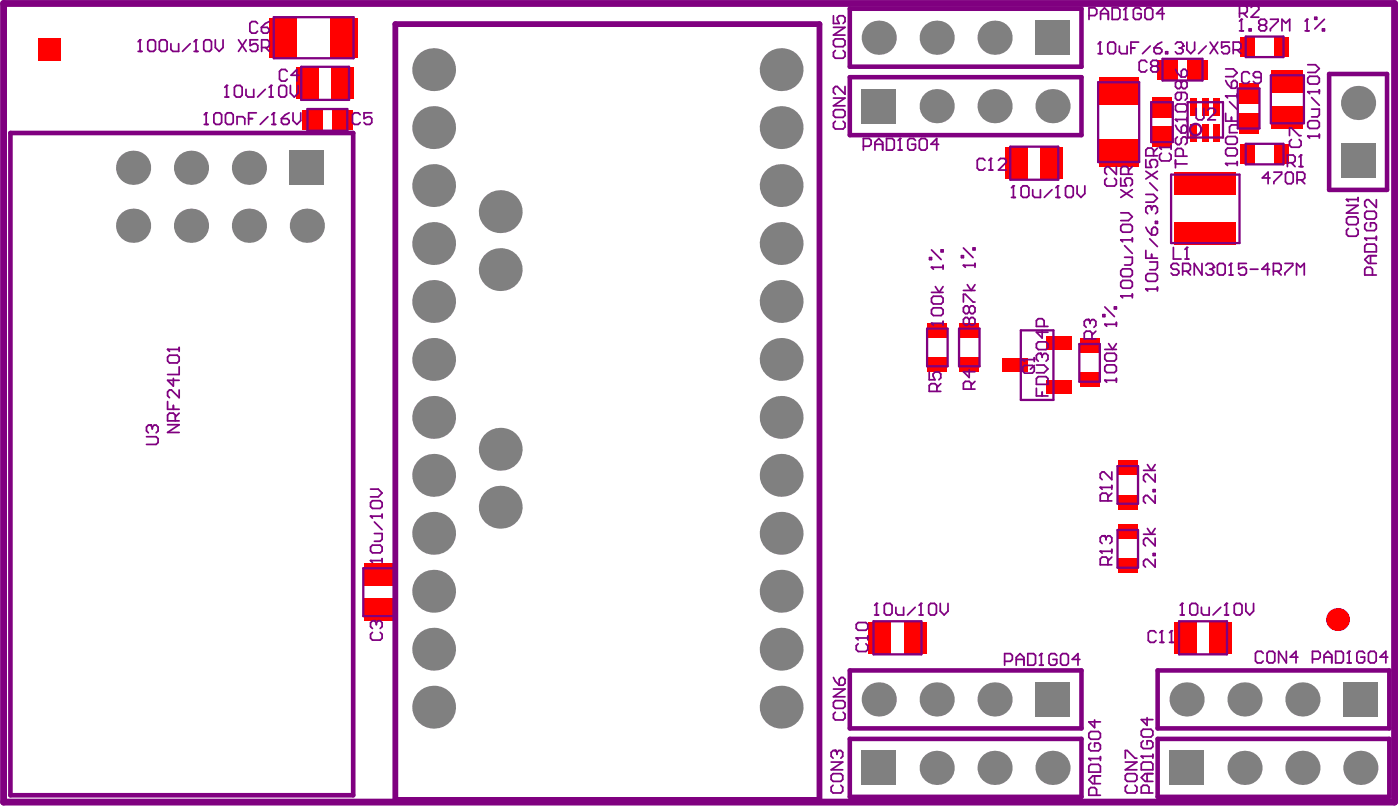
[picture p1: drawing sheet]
<svg xmlns="http://www.w3.org/2000/svg" width="204mm" height="118mm" viewBox="0 0 204 118" stroke-linecap="round" stroke-linejoin="round" font-family="sans-serif">
<path d="M.5 .5h203v116.5h-203z" fill="none" stroke="#800080" stroke-width="1"/>
<g fill="#808080">
<circle cx="198.1" cy="15" r="2.49"/>
<circle cx="36.3" cy="24.5" r="2.49"/>
<circle cx="198.5" cy="112" r="2.49"/>
<circle cx="36.3" cy="32.9" r="2.49"/>
<circle cx="136.7" cy="15.5" r="2.49"/>
<circle cx="145.1" cy="15.5" r="2.49"/>
<circle cx="153.6" cy="15.5" r="2.49"/>
<circle cx="19.4" cy="24.5" r="2.49"/>
<circle cx="27.9" cy="24.5" r="2.49"/>
<circle cx="63.3" cy="103.1" r="3.1"/>
<circle cx="63.3" cy="94.7" r="3.1"/>
<circle cx="63.3" cy="77.8" r="3.1"/>
<circle cx="63.3" cy="69.3" r="3.1"/>
<circle cx="73" cy="74" r="3.1"/>
<circle cx="63.3" cy="52.4" r="3.1"/>
<circle cx="63.3" cy="44" r="3.1"/>
<circle cx="73" cy="39.3" r="3.1"/>
<circle cx="63.3" cy="27.1" r="3.1"/>
<circle cx="63.3" cy="18.6" r="3.1"/>
<circle cx="73" cy="30.9" r="3.1"/>
<circle cx="114" cy="94.7" r="3.1"/>
<circle cx="114" cy="103.1" r="3.1"/>
<circle cx="114" cy="69.3" r="3.1"/>
<circle cx="114" cy="77.8" r="3.1"/>
<circle cx="114" cy="44" r="3.1"/>
<circle cx="114" cy="52.4" r="3.1"/>
<circle cx="114" cy="18.6" r="3.1"/>
<circle cx="114" cy="27.1" r="3.1"/>
<circle cx="136.7" cy="112" r="2.49"/>
<circle cx="145.1" cy="112" r="2.49"/>
<circle cx="153.6" cy="112" r="2.49"/>
<circle cx="145.1" cy="102" r="2.49"/>
<circle cx="136.7" cy="102" r="2.49"/>
<circle cx="145.1" cy="5.5" r="2.49"/>
<circle cx="136.7" cy="5.5" r="2.49"/>
<circle cx="181.6" cy="102" r="2.49"/>
<circle cx="173.1" cy="102" r="2.49"/>
<circle cx="181.6" cy="112" r="2.49"/>
<circle cx="190" cy="102" r="2.49"/>
<circle cx="190" cy="112" r="2.49"/>
<circle cx="19.4" cy="32.9" r="2.49"/>
<circle cx="27.9" cy="32.9" r="2.49"/>
<circle cx="44.8" cy="32.9" r="2.49"/>
<circle cx="63.3" cy="86.2" r="3.1"/>
<circle cx="63.3" cy="60.9" r="3.1"/>
<circle cx="63.3" cy="35.5" r="3.1"/>
<circle cx="73" cy="65.5" r="3.1"/>
<circle cx="63.3" cy="10.2" r="3.1"/>
<circle cx="114" cy="35.5" r="3.1"/>
<circle cx="114" cy="60.9" r="3.1"/>
<circle cx="114" cy="86.2" r="3.1"/>
<circle cx="114" cy="10.2" r="3.1"/>
<circle cx="128.2" cy="102" r="2.49"/>
<circle cx="128.2" cy="5.5" r="2.49"/>
</g>
<g fill="#808080">
<path d="M196 99.5h5v5h-5z" fill-rule="evenodd"/>
<path d="M195.6 21h5v5h-5z" fill-rule="evenodd"/>
<path d="M42.3 22h5v5h-5z" fill-rule="evenodd"/>
<path d="M151.1 99.5h5v5h-5z" fill-rule="evenodd"/>
<path d="M151.1 3h5v5h-5z" fill-rule="evenodd"/>
<path d="M170.6 109.5h5v5h-5z" fill-rule="evenodd"/>
<path d="M125.7 13h5v5h-5z" fill-rule="evenodd"/>
<path d="M125.7 109.5h5v5h-5z" fill-rule="evenodd"/>
</g>
<g fill="#f00">
<path d="M135.3 47.1h2.9v2.2h-2.9z" fill-rule="evenodd"/>
<path d="M157.6 54.3h2.8v2.2h-2.8z" fill-rule="evenodd"/>
<path d="M157.6 49.3h2.8v2.2h-2.8z" fill-rule="evenodd"/>
<path d="M163.1 81.4h2.9v2.2h-2.9z" fill-rule="evenodd"/>
<path d="M163.1 76.5h2.9v2.1h-2.9z" fill-rule="evenodd"/>
<path d="M163.1 67.1h2.9v2.2h-2.9z" fill-rule="evenodd"/>
<path d="M173.7 14.3h1v2.5h-1z" fill-rule="evenodd"/>
<path d="M168.9 8.7h3v2.9h-3z" fill-rule="evenodd"/>
<path d="M175.4 14.3h.9v2.5h-.9z" fill-rule="evenodd"/>
<path d="M177.1 14.3h.9v2.5h-.9z" fill-rule="evenodd"/>
<path d="M185.9 21.1h2.2v2.8h-2.2z" fill-rule="evenodd"/>
<path d="M48.3 9.8h3.4v4.7h-3.4z" fill-rule="evenodd"/>
<path d="M48.4 16.1h3v2.8h-3z" fill-rule="evenodd"/>
<path d="M135.3 52.1h2.9v2.1h-2.9z" fill-rule="evenodd"/>
<path d="M163.1 72.1h2.9v2.2h-2.9z" fill-rule="evenodd"/>
<path d="M173.7 18.1h1v2.5h-1z" fill-rule="evenodd"/>
<path d="M176.4 90.7h3.4v4.6h-3.4z" fill-rule="evenodd"/>
<path d="M175.4 18.1h.9v2.5h-.9z" fill-rule="evenodd"/>
<path d="M177.1 18.1h.9v2.5h-.9z" fill-rule="evenodd"/>
<path d="M48.3 2.6h4v5.8h-4z" fill-rule="evenodd"/>
<path d="M185.9 5.4h2.2v2.8h-2.2z" fill-rule="evenodd"/>
<path d="M53.1 87.3h4.6v3.3h-4.6z" fill-rule="evenodd"/>
<path d="M53.1 82.1h4.6v3.3h-4.6z" fill-rule="evenodd"/>
<path d="M152.7 55.4h3.7v2h-3.7z" fill-rule="evenodd"/>
<path d="M152.7 49.1h3.7v2h-3.7z" fill-rule="evenodd"/>
<path d="M140 47.1h2.8v2.2h-2.8z" fill-rule="evenodd"/>
<path d="M160.3 20.3h5.8v4h-5.8z" fill-rule="evenodd"/>
<path d="M180.9 21.1h2.2v2.8h-2.2z" fill-rule="evenodd"/>
<path d="M168.1 14.2h2.8v2.9h-2.8z" fill-rule="evenodd"/>
<path d="M173.2 8.7h3v2.9h-3z" fill-rule="evenodd"/>
<path d="M43.2 9.8h3.3v4.7h-3.3z" fill-rule="evenodd"/>
<path d="M44.1 16.1h3v2.8h-3z" fill-rule="evenodd"/>
<path d="M126.7 90.7h3.3v4.6h-3.3z" fill-rule="evenodd"/>
<path d="M131.9 90.7h3.3v4.6h-3.3z" fill-rule="evenodd"/>
<path d="M146.2 52.2h3.7v2h-3.7z" fill-rule="evenodd"/>
<path d="M140 52.1h2.8v2.1h-2.8z" fill-rule="evenodd"/>
<path d="M151.8 21.5h3.3v4.6h-3.3z" fill-rule="evenodd"/>
<path d="M146.7 21.5h3.3v4.6h-3.3z" fill-rule="evenodd"/>
<path d="M171.3 90.7h3.3v4.6h-3.3z" fill-rule="evenodd"/>
<path d="M168.1 18.5h2.8v3h-2.8z" fill-rule="evenodd"/>
<path d="M160.3 11.3h5.8v4h-5.8z" fill-rule="evenodd"/>
<path d="M180.8 16.5h2.8v3h-2.8z" fill-rule="evenodd"/>
<path d="M180.8 12.2h2.8v2.9h-2.8z" fill-rule="evenodd"/>
<path d="M171.4 25.1h8.9v3.4h-8.9z" fill-rule="evenodd"/>
<path d="M185.5 15.4h4.7v3.3h-4.7z" fill-rule="evenodd"/>
<path d="M185.5 10.2h4.7v3.4h-4.7z" fill-rule="evenodd"/>
<path d="M5.5 5.5h3.3v3.3h-3.3z" fill-rule="evenodd"/>
<path d="M39.3 2.6h4v5.8h-4z" fill-rule="evenodd"/>
<path d="M171.4 32.5h8.9v3.3h-8.9z" fill-rule="evenodd"/>
<path d="M180.9 5.4h2.2v2.8h-2.2z" fill-rule="evenodd"/>
</g>
<circle cx="195.1" cy="90.3" r="1.66" fill="#f00"/>
<g fill="none" stroke="#800080" stroke-width=".33">
<path d="M39.9 2.5h11.7v6h-11.7zM43.9 9.7h7v4.9h-7zM44.9 15.9h5.8v3.2h-5.8zM160.2 12h6v11.6h-6zM168 14.9h3.1v5.8h-3.1zM169.6 8.6h5.8v3.1h-5.8zM173.3 14.9h5.1v5.2h-5.1zM180.6 12.9h3.2v5.8h-3.2zM181.8 5.3h5.4v3h-5.4zM185.4 11h4.8v7h-4.8zM147.4 21.4h7v4.8h-7zM170.9 25.5h9.9v9.9h-9.9z"/>
<path d="M181.8 21h5.4v3h-5.4zM135.3 47.9h3v5.5h-3zM139.9 47.9h3v5.5h-3zM148.9 48.2h4.8v10.1h-4.8zM157.5 50.2h3v5.5h-3zM163 77.3h3v5.5h-3zM163 68h3v5.5h-3zM53 82.9h4.8v6.9h-4.8zM127.4 90.6h7v4.8h-7zM172 90.6h7v4.8h-7z"/>
<circle cx="174.4" cy="18.9" r=".83"/>
</g>
<path d="M124 1.3h33.8v8.4h-33.8zM124 11.3h33.8v8.4h-33.8zM193.9 10.8h8.5v16.9h-8.5zM124 97.8h33.8v8.4h-33.8zM168.9 97.8h33.8v8.4h-33.8zM124 107.8h33.8v8.4h-33.8zM168.9 107.8h33.8v8.4h-33.8z" fill="none" stroke="#800080" stroke-width=".67"/>
<path d="M1.5 19.4h50v96.6h-50z" fill="none" stroke="#800080" stroke-width=".68"/>
<path d="M57.7 3.5h61.9v113.1h-61.9z" fill="none" stroke="#800080" stroke-width=".85"/>
<g fill="none" stroke="#800080" stroke-width=".25">
<path d="M20.2 7.5h.5M20.4 5.8h.1M20.4 5.8v1.7M20.4 5.8l-.2 .3M21.8 5.8h.6l.3 .3v1.1l-.3 .3h-.6l-.2-.3v-1.1zM23.5 5.8h.6l.3 .3v1.1l-.3 .3h-.6l-.3-.3v-1.1zM24.9 6.4v.8l.3 .3h.9v-1.1M27.8 6.4l-1.2 1.1M28.3 7.5h.6M28.6 5.8h.1M28.6 5.8v1.7M28.6 5.8l-.3 .3"/>
<path d="M29.8 18.1h.6M30 5.8h.6l.3 .3v1.1l-.3 .3h-.6l-.3-.3v-1.1zM30.1 16.5h.1M30.1 16.5v1.6M30.1 16.5l-.3 .2M31.4 5.8v1.1l.6 .6 .5-.6v-1.1M31.5 16.5h.6l.2 .2v1.2l-.2 .2h-.6l-.3-.2v-1.2zM32.8 14.2h.6M33.1 12.5h.1M33.1 12.5v1.7M33.1 12.5l-.3 .2M33.2 16.5h.5l.3 .2v1.2l-.3 .2h-.5l-.3-.2v-1.2z"/>
<path d="M34.5 12.5h.5l.3 .2v1.2l-.3 .3h-.5l-.3-.3v-1.2zM34.6 18.1v-1.1h.8l.3 .3v.8M34.8 5.8l1.1 1.7M35.9 13v.9l.3 .3h.8v-1.2M35.9 5.8l-1.1 1.7M36.3 17.3h.5M37.4 16.5h-1.1v1.6M37.6 3.4l-.3-.3h-.6l-.2 .3v1.2l.2 .2h.6l.3-.2M37.6 5.8h-1.1v.9l.5-.3h.3l.3 .3v.5l-.3 .3h-.5l-.3-.3M38.1 4h.9l.3 .3v.3l-.3 .2h-.6l-.3-.2zM38.2 6.9h.8l.3-.2v-.6l-.3-.3h-.8v1.7M38.7 13l-1.1 1.2"/>
<path d="M38.7 6.9l.6 .6M39.1 17l-1.1 1.1M39.3 3.1l-.6 .3-.6 .6M39.3 14.2h.5M39.6 12.5h.1M39.6 12.5v1.7M39.6 12.5l-.3 .2M39.7 18.1h.5M39.9 16.5h.1M39.9 16.5v1.6M39.9 16.5l-.2 .2M41 12.5h.5l.3 .2v1.2l-.3 .3h-.5l-.3-.3v-1.2z"/>
<path d="M41.1 17.3h.8l.3 .3v.3l-.3 .2h-.6l-.2-.2zM41.9 10.4l-.3-.3h-.5l-.3 .3v1.1l.3 .3h.5l.3-.3M42.2 16.5l-.6 .2-.5 .6M42.4 12.5v1.1l.5 .6 .6-.6v-1.1M42.8 16.5v1.1l.5 .5 .6-.5v-1.1M43.6 11h-1.1l.8-.9v1.7M52.6 16.7l-.3-.2h-.6l-.3 .2v1.2l.3 .2h.6l.3-.2M54.2 16.5h-1.1v.8l.6-.3h.3l.2 .3v.6l-.2 .2h-.6l-.3-.2M121.6 4h1.7l-1.7 1.1h1.7M121.6 2.3v1.1h.8l-.2-.5v-.3l.2-.3h.6l.3 .3v.5l-.3 .3M121.6 6l.3-.3h1.1l.3 .3v.5l-.3 .3h-1.1l-.3-.3zM121.6 14.3h1.7l-1.7 1.1h1.7"/>
<path d="M121.9 7.4l-.3 .2v.6l.3 .3h1.1l.3-.3v-.6l-.3-.2M121.9 16h1.1l.3 .3v.5l-.3 .3h-1.1l-.3-.3v-.5zM121.9 17.7l-.3 .3v.5l.3 .3h1.1l.3-.3v-.5l-.3-.3M123.3 12.6v1.1l-1.1-1.1h-.3l-.3 .3v.6l.3 .2M158.9 2.3h.8l.3-.3v-.6l-.3-.3h-.8v1.7M160.2 7.8h.6M160.5 6.1h.1M160.5 6.1v1.7M160.5 6.1l-.3 .3M160.6 2.8v-1.1l.5-.6 .6 .6v1.1M160.6 2h1.1M161.6 6.4l.3-.3h.6l.2 .3v1.1l-.2 .3h-.6l-.3-.3z"/>
<path d="M162.3 1.1h.8l.3 .3v1.2l-.3 .2h-.8zM163.3 6.7v.8l.3 .3h.8v-1.1M164 2.8h.5M164.2 1.1h.1M164.2 1.1v1.7M164.2 1.1l-.2 .3M165 7h.6M166.1 6.1h-1.1v1.7M166.5 1.4l-.3-.3h-.6l-.2 .3v1.2l.2 .2h.6l.3-.2v-.6h-.6M167.3 9.1l-.3-.3h-.5l-.3 .3v1.1l.3 .3h.5l.3-.3M167.3 1.1h.6l.3 .3v1.2l-.3 .2h-.6l-.2-.2v-1.2zM167.8 6.7l-1.1 1.1"/>
<path d="M168.2 9.6l-.3-.2v-.3l.3-.3h.5l.3 .3v.3l-.3 .2M168.2 9.6l-.3 .3v.3l.3 .3h.5l.3-.3v-.3l-.3-.3M168.2 9.6h.5M168.4 7h.8l.3 .3v.2l-.3 .3h-.5l-.3-.3zM169.5 6.1l-.6 .3-.5 .6M169.9 2h-1.2l.9-.9v1.7M170.1 7.5h.3v.3h-.3zM171.5 6.4l.3-.3h.5l.3 .3v.3M171.5 17.4h.1M171.5 15.5l.3-.3h1.1l.3 .3v.5l-.3 .3h-1.1l-.3-.3zM171.5 18.3l.3 .5 .5 .6M171.5 17.4h1.7"/>
<path d="M171.5 17.4l.3 .3M171.5 10.1l.3 .6 .5 .5M171.8 20l-.3 .2v.6l.3 .3h.3l.2-.3v-.6l.3-.2h.3l.3 .2v.6l-.3 .3M172 7h.3M172.3 7l.3 .3v.2l-.3 .3h-.5l-.3-.3M172.3 12.1l.3-.3h.3l.3 .3v.5l-.3 .3h-.3l-.3-.3M172.3 13.5v.8l-.2 .3h-.3l-.3-.3v-.5l.3-.3h1.1l.3 .3v.5l-.3 .3M172.3 12.1l-.2-.3h-.3l-.3 .3v.5l.3 .3h.3l.2-.3M172.3 12.1v.5M172.6 6.7h.1M172.6 6.7l-.3 .3M172.6 18.3h.3l.3 .3v.5l-.3 .3h-.6v-.8z"/>
<path d="M172.6 10.1h.3l.3 .3v.5l-.3 .3h-.6v-.8zM173.2 6.1v1.2l.5 .5 .6-.5v-1.2M173.2 17.1v.6M174.5 15.8v1.4l.3 .3h.6l.2-.3v-1.4M176 6.7l-1.1 1.1M176.2 16.1l.3-.3h.6l.2 .3v.3l-1.1 1.1h1.1M176.5 6.1l1.2 1.7M177.7 6.1l-1.2 1.7M178.8 14h.1M178.8 16.5v1.2h1.7M178.8 14h1.7M178.8 14l.3 .3"/>
<path d="M178.8 11.7l.3 .6 .6 .6M178.8 10.1h1.1l.6 .5-.6 .6h-1.1M179.1 19.9h1.1l.3 .3v.6l-.3 .2h-1.1l-.3-.2v-.6zM179.4 6.1h-1.2v.9l.6-.3h.3l.3 .3v.5l-.3 .3h-.6l-.3-.3M179.4 14.8l1.1 1.2M179.7 17.1v.6M179.9 7.3h.9l.3-.3v-.6l-.3-.3h-.9v1.7M179.9 11.7h.3l.3 .3v.6l-.3 .3h-.5v-.9zM180.5 7.3l.6 .5M180.5 13.7v.6M180.5 18.2h-.8l-.3 .3v.8h1.1M180.8 1.9h.9l.3-.2v-.6l-.3-.3h-.9v1.7"/>
<path d="M180.8 4.5h.6M181.1 2.8h.1M181.1 2.8v1.7M181.1 2.8l-.3 .3M181.4 1.9l.6 .6M182.3 4.2h.2v.3h-.2zM182.3 10.7l-.3-.2h-.5l-.3 .2v1.2l.3 .3h.5l.3-.3M182.5 1.1l.3-.3h.6l.3 .3v.3l-1.2 1.1h1.2M183.9 3.7l-.2 .2v.3l.2 .3h.6l.3-.3v-.3l-.3-.2M183.9 3.7l-.2-.3v-.3l.2-.3h.6l.3 .3v.3l-.3 .3M183.9 3.7h.6M184 11.3h-.9l-.2-.3v-.3l.2-.2h.6l.3 .2v1.2l-.3 .3h-.6l-.2-.3"/>
<path d="M185.3 2.8h1.2v.3l-1.2 1.1v.3M187 4.5v-1.7l.6 .6 .6-.6v1.7M188.1 19.8v-1.1h.3l1.1 1.1h.3M190.4 4.5h.6M190.7 2.8h.1M190.7 2.8v1.7M190.7 2.8l-.3 .3M190.8 19.9h.1M190.8 13.4h.1M190.8 19.9h1.7M190.8 19.9l.3 .2M190.8 13.4h1.7"/>
<path d="M190.8 13.4l.3 .3M190.8 9.4h1.1l.6 .6-.6 .6h-1.1M191.1 11.1h1.1l.3 .3v.6l-.3 .3h-1.1l-.3-.3v-.6zM191.1 17.6h1.1l.3 .3v.6l-.3 .2h-1.1l-.3-.2v-.6zM191.4 15.9h1.1v.9l-.3 .2h-.8M191.4 14.2l1.1 1.2M191.8 2.5h.3v.3h-.3zM192.5 13.1v.6M192.5 19.6v.5M193 4.2h.2v.3h-.2zM193.2 2.8l-1.4 1.4M126 21.3h.8l.3-.3v-.5l-.3-.3h-.8v1.7"/>
<path d="M127.7 21h1.1M127.7 21.9v-1.1l.5-.6 .6 .6v1.1M129.3 20.2h.9l.3 .3v1.1l-.3 .3h-.9zM131 21.9h.6M131.3 20.2h.1M131.3 20.2v1.7M131.3 20.2l-.3 .3M133.6 20.5l-.3-.3h-.6l-.3 .3v1.1l.3 .3h.6l.3-.3v-.6h-.6M134.1 20.5l.3-.3h.6l.3 .3v1.1l-.3 .3h-.6l-.3-.3zM135.6 37.6h.3v.2h-.3zM135.9 39h.1M135.9 39h1.7"/>
<path d="M135.9 39l.3 .3M135.9 36.4l1.4 1.4M136.9 21h-1.1l.9-.8v1.7M137.3 36.4h.3v.3h-.3zM137.6 38.7v.6M140.3 37.3h.3v.3h-.3zM140.6 38.7h.1M140.6 38.7h1.7M140.6 38.7l.2 .3M140.6 36.2l1.4 1.4M142 36.2h.3v.2h-.3zM142.3 38.4v.6"/>
<path d="M143.7 23.4l-.3-.3h-.5l-.3 .3v1.1l.3 .3h.5l.3-.3M144.3 24.8h.5M144.6 23.1h.1M144.6 23.1v1.7M144.6 23.1l-.3 .3M145.7 23.4l.3-.3h.5l.3 .3v.3l-1.1 1.1h1.1M147.6 28.8h.5M147.9 27.1h.1M147.9 27.1v1.7M147.9 27.1l-.3 .3M149.3 27.1h.5l.3 .3v1.1l-.3 .3h-.5l-.3-.3v-1.1zM150.7 27.7v.8l.3 .3h.8v-1.1"/>
<path d="M153.5 27.7l-1.1 1.1M154 28.8h.6M154.3 27.1h.1M154.3 27.1v1.7M154.3 27.1l-.3 .3M155.7 27.1h.6l.3 .3v1.1l-.3 .3h-.6l-.2-.3v-1.1zM157.1 27.1v1.1l.6 .6 .6-.6v-1.1M161.5 26l-.3 .3v.5l.3 .3h1.1l.3-.3v-.5l-.3-.3M162.9 24.3v1.1l-1.1-1.1h-.3l-.3 .3v.6l.3 .2M163.5 35h.1M163.5 26v1.1h.9l-.3-.6v-.2l.3-.3h.5l.3 .3v.5l-.3 .3M163.5 35h1.7"/>
<path d="M163.5 35l.3 .3M163.5 31h1.1l.6 .6-.6 .6h-1.1M163.5 27.7l1.7 1.1M163.8 39.2h1.1l.3 .3v.6l-.3 .2h-1.1l-.3-.2v-.6zM163.8 32.7h1.1l.3 .3v.6l-.3 .3h-1.1l-.3-.3v-.6zM164.1 37.5h1.1v.9l-.3 .2h-.8M164.1 35.8l1.1 1.2M164.6 25.4v-.8l-.2-.3h-.6l-.3 .3v.8h1.7M165.2 34.7v.6M165.2 27.7l-1.7 1.1M165.2 24.3l-.6 .5M167.2 23.3v1.1h.8l-.3-.6v-.2l.3-.3h.6l.3 .3v.5l-.3 .3"/>
<path d="M167.2 36.5v1.1h1.7M167.2 33.1l.3 .6 .5 .6M167.2 28.4h1.1l.6 .5-.6 .6h-1.1M167.2 25l1.7 1.1M167.5 39.9h1.1l.3 .3v.5l-.3 .3h-1.1l-.3-.3v-.5zM167.7 30h.1M167.7 38.2h1.2v.9l-.3 .2h-.9M167.7 30h-.2l-.3 .3v.6l.3 .3M167.7 34.8l1.2 1.2M167.7 30l.3 .3M167.7 26.7l1.2 1.1M168 30.3l.3-.3h.3l.3 .3v.6l-.3 .3"/>
<path d="M168 30.3v.3M168 37.1v.5M168.3 22.7v-.8l-.3-.3h-.5l-.3 .3v.8h1.7M168.3 33.1h.3l.3 .3v.6l-.3 .3h-.6v-.9zM168.6 32.3h.3v.3h-.3zM168.9 25l-1.7 1.1M168.9 21.6l-.6 .6M169.2 21.5h.1M169.2 21.5h1.7M169.2 21.5l.3 .3M169.5 22.3l-.3 .3v.6l.3 .3h1.1l.3-.3v-.6l-.3-.3M170.9 21.2v.6"/>
<path d="M171.2 36.1v1.7h1.1M171.5 23.3v1.2M171.5 23.9h1.7M172 38.7l-.3-.3h-.6l-.2 .3v.3l.2 .3h.6l.3 .2v.3l-.3 .3h-.6l-.2-.3M172.6 39.5h.8l.3-.2v-.6l-.3-.3h-.8v1.7M172.6 22.8v-.9l-.3-.3h-.5l-.3 .3v.9h1.7M172.9 37.8h.5M173.1 39.5l.6 .6M173.2 36.1h.1M173.2 36.1v1.7M173.2 36.1l-.3 .3M175.4 38.4v1.7l-1.2-1.7v1.7"/>
<path d="M175.9 38.7l.3-.3h.6l.3 .3v.3M176.5 39.3h.3M176.8 39.3l.3 .2v.3l-.3 .3h-.6l-.3-.3M177.1 39h.1M177.1 39l-.3 .3M177.6 38.7l.3-.3h.6l.2 .3v1.1l-.2 .3h-.6l-.3-.3zM178.8 23.9h.1M178.8 23.9h1.7M178.8 23.9l.3 .2M179.1 21.6h1.1l.3 .3v.5l-.3 .3h-1.1l-.3-.3v-.5zM179.6 38.4h.1M179.6 38.4v1.7"/>
<path d="M179.6 38.4l-.3 .3M180.5 23.6v.5M181.8 38.4h-1.1v.9l.6-.3h.3l.2 .3v.5l-.2 .3h-.6l-.3-.3M182.4 39.3h1.1M185.2 39.3h-1.1l.8-.9v1.7M185.3 26h-1.1l.8-.9v1.7M185.8 39.5h.8l.3-.2v-.6l-.3-.3h-.8v1.7M185.9 25.1h1.1v.3l-1.1 1.1v.3M186.3 39.5l.6 .6M187.5 38.4h1.1v.3l-1.1 1.1v.3M187.8 23.7h.9l.3-.2v-.6l-.3-.3h-.9v1.7M187.8 25.1h.6l.3 .3v1.1l-.3 .3h-.6l-.3-.3v-1.1z"/>
<path d="M188.4 23.7l.6 .6M188.4 20.3l-.3 .3v.6l.3 .3h1.1l.3-.3v-.6l-.3-.3M189.2 26.2h.9l.3-.2v-.6l-.3-.3h-.9v1.7M189.5 24.3h.6M189.8 22.6h.1M189.8 22.6l-.3 .3M189.8 22.6v1.7M189.8 26.2l.6 .6M196.5 29.1h.1M196.5 29.9h1.6l-1.6 1.2h1.6M196.5 29.1h1.6M196.5 29.1l.2 .3"/>
<path d="M196.7 33.3l-.2 .3v.6l.2 .2h1.2l.2-.2v-.6l-.2-.3M196.7 31.6h1.2l.2 .3v.6l-.2 .3h-1.2l-.2-.3v-.6zM198.1 28.8v.6M199.1 34.8h.1M199.1 35.9l.3-.3h1.1l.3 .3v.8h-1.7zM199.1 34.8h1.7M199.1 34.8l.3 .2M199.4 30.8h1.1l.3 .3v.6l-.3 .2h-1.1l-.3-.2v-.6zM199.4 32.5l-.3 .3v.5l.3 .3h1.1l.3-.3v-.5l-.3-.3h-.5v.6M200 37.3v1.1M200.8 29.1v1.1l-1.1-1.1h-.3l-.3 .3v.6l.3 .2M200.8 37.3h-1.1l-.6 .6 .6 .5h1.1"/>
<path d="M200.8 34.5v.5M24.5 51h.1M24.5 51h1.6M24.5 58.6v1.1h1.6M24.5 51l.2 .2M24.7 51.8h1.2l.2 .3v.5l-.2 .3h-1.2l-.2-.3v-.5zM25.3 55.2v1.1l-.8-.8h1.6M25.3 59.1v.6M26.1 56.9v1.1l-1.1-1.1h-.3l-.2 .2v.6l.2 .3M26.1 50.7v.5M26.1 53.5v1.1h-1.6M135.6 54.3v1.1h.8l-.3-.6v-.3l.3-.2h.6l.3 .2v.6l-.3 .3"/>
<path d="M135.9 47.1h.1M135.9 45.2l.3-.3h1.1l.3 .3v.5l-.3 .3h-1.1l-.3-.3zM135.9 47.1h1.7M135.9 47.1l.3 .3M135.9 42.6h1.7M136.2 43.2h1.1l.3 .3v.5l-.3 .3h-1.1l-.3-.3v-.5zM136.5 41.8l.5 .8 .6-.8M136.7 57.1v-.9l-.3-.3h-.5l-.3 .3v.9h1.7M137.3 55.9l-.6 .6M137.6 46.9v.5M140.6 44v-1.1h.2l1.2 1.1h.3M140.6 42.4h1.7"/>
<path d="M141.1 41.5l.6 .9 .6-.9M141.4 44.9l-.3-.3h-.3l-.2 .3v.6l.2 .2h.3l.3-.2M141.4 46.6l-.3-.3h-.3l-.2 .3v.5l.2 .3h.3l.3-.3M141.4 53.9v1.2l-.8-.9h1.7M141.4 44.9v.6M141.4 46.6v.5M141.4 46.6l.3-.3h.3l.3 .3v.5l-.3 .3h-.3l-.3-.3M141.4 44.9l.3-.3h.3l.3 .3v.6l-.3 .2h-.3l-.3-.2M141.7 56.7v-.8l-.3-.3h-.6l-.2 .3v.8h1.7M142.3 55.6l-.6 .6M149.2 52.4h.1M149.2 53.6l.3-.3h1.1l.3 .3v.5l-.3 .3h-1.1l-.3-.3z"/>
<path d="M149.2 52.4h1.7M149.2 52.4l.3 .3M150.9 52.2v.5M150.9 53.3l-.6 .5M151.2 56.6v1.1h1.7M151.2 53.2h1.1l.6 .6-.6 .6h-1.1M151.5 49.9h1.1l.3 .2v.6l-.3 .3h-1.1l-.3-.3v-.6zM151.5 54.9h1.1l.3 .3v.8h-1.7v-.8zM151.8 51.5h.1M151.8 51.5h-.3l-.3 .3v.6l.3 .3M151.8 51.5l.3 .3M152.1 48.2v1.1l-.9-.9h1.7"/>
<path d="M152.1 51.8v.3M152.1 57.2v.5M152.1 51.8l.2-.3h.3l.3 .3v.6l-.3 .3M152.3 47.6v-.8l-.2-.3h-.6l-.3 .3v.8h1.7M158.8 46.6h.1M158.8 46.6h-.3l-.3 .3v.5l.3 .3M158.8 46.6l.2 .3M159 46.9l.3-.3h.3l.3 .3v.5l-.3 .3M159 46.9v.3M159.3 49.4v-.8l-.3-.3h-.5l-.3 .3v.8h1.7M159.9 48.3l-.6 .6M160.9 45.9h.3v.3h-.3z"/>
<path d="M161.2 55.5h.1M161.2 47.3h.1M161.2 55.5h1.7M161.2 55.5l.3 .2M161.2 51h1.7M161.2 47.3h1.7M161.2 47.3l.3 .3M161.2 44.8l1.4 1.4M161.5 53.2h1.1l.3 .3v.6l-.3 .2h-1.1l-.3-.2v-.6zM161.5 51.5h1.1l.3 .3v.6l-.3 .2h-1.1l-.3-.2v-.6zM161.8 50.1l.5 .9 .6-.9M162.6 44.8h.3v.2h-.3z"/>
<path d="M162.9 47v.6M162.9 55.2v.5M163.5 43.1h.1M163.5 43.1l.3 .3M163.5 43.1h1.7M163.8 40.9h1.1l.3 .3v.5l-.3 .3h-1.1l-.3-.3v-.5zM165.2 42.9v.5M167.2 42.2h.1M167.2 42.2h1.7M167.2 42.2l.3 .2M168.9 41.9v.5M179.3 40.1h.6"/>
<path d="M189.2 40.1v-1.7l.5 .6 .6-.6v1.7M200.2 40.1v-.8l-.2-.3h-.6l-.3 .3v.8h1.7M21.4 63.7h1.4l.3 .3v.5l-.3 .3h-1.4M21.9 62h.1M21.9 62h-.2l-.3 .3v.5l.3 .3M21.9 62l.3 .3M22.2 62.3l.3-.3h.3l.3 .3v.5l-.3 .3M22.2 62.3v.3M24.5 61.9h1.6l-1.6 1.2h1.6M25.6 61.4v-.9l-.3-.3h-.6l-.2 .3v.9h1.6M26.1 60.2l-.5 .6M54.1 75.3h.1"/>
<path d="M54.1 75.3h1.6M54.1 75.3l.2 .3M54.1 71.3h1.1l.5 .6-.5 .6h-1.1M54.3 73h1.2l.2 .3v.6l-.2 .2h-1.2l-.2-.2v-.6zM54.3 79.5h1.2l.2 .3v.5l-.2 .3h-1.2l-.2-.3v-.5zM54.6 77.8h1.1v.9l-.2 .2h-.9M54.6 76.1l1.1 1.1M55.7 75v.6M160.5 71.1h.1M160.5 71.1l.3 .3M160.5 71.1h1.7M161.1 78.1h.1"/>
<path d="M161.1 78.1h-.3l-.3 .3v.6l.3 .3M161.1 78.1l.3 .3M161.4 78.4l.2-.3h.3l.3 .3v.6l-.3 .3M161.4 78.4v.3M161.6 73v-.8l-.2-.3h-.6l-.3 .3v.8h1.7M162.2 68.8v1.1l-1.1-1.1h-.3l-.3 .3v.6l.3 .2M162.2 71.9l-.6 .6M162.2 70.8v.6M166.8 68.6h1.7M166.8 77.9h1.7M167.4 67.7l.6 .9 .5-.9M167.4 77.1l.6 .8 .5-.8"/>
<path d="M168.3 71.4h.2v.3h-.2zM168.5 72.3v1.1l-1.1-1.1h-.3l-.3 .2v.6l.3 .3M168.5 69.2v1.1l-1.1-1.1h-.3l-.3 .2v.6l.3 .3M168.5 78.5v1.1l-1.1-1.1h-.3l-.3 .3v.5l.3 .3M54.1 81.7h.1M54.1 81.7h1.6M54.1 81.7l.2 .3M54.3 92.2l-.2 .3v.6l.2 .2h1.2l.2-.2v-.6l-.2-.3M54.6 90.5h.1M54.6 90.5h-.3l-.2 .3v.6l.2 .3M54.6 90.5l.3 .3M54.9 90.8l.3-.3h.3l.2 .3v.6l-.2 .3"/>
<path d="M54.9 90.8v.3M55.7 81.5v.5M121.6 98.8l.3 .6 .5 .5M122.7 98.8h.3l.3 .3v.5l-.3 .3h-.6v-.8zM124.9 93h.1M124.9 91.1l.3-.3h1.1l.3 .3v.5l-.3 .3h-1.1l-.3-.3zM124.9 93h1.7M124.9 93l.3 .3M125.2 93.9l-.3 .3v.5l.3 .3h1.1l.3-.3v-.5l-.3-.3M126.6 92.8v.5M127.6 89.7h.6M127.9 88h.1"/>
<path d="M127.9 88v1.7M127.9 88l-.3 .3M129.3 88h.6l.2 .3v1.1l-.2 .3h-.6l-.3-.3v-1.1zM130.7 88.6v.8l.3 .3h.8v-1.1M133.5 88.6l-1.1 1.1M134.1 89.7h.6M134.4 88h.1M134.4 88v1.7M134.4 88l-.3 .3M135.8 88h.5l.3 .3v1.1l-.3 .3h-.5l-.3-.3v-1.1zM137.2 88v1.1l.5 .6 .6-.6v-1.1M146.6 96.4h.8l.3-.2v-.6l-.3-.3h-.8v1.7"/>
<path d="M148.3 97v-1.1l.5-.6 .6 .6v1.1M148.3 96.2h1.1M150 95.3h.8l.3 .3v1.1l-.3 .3h-.8zM151.6 97h.6M151.9 95.3h.1M151.9 95.3v1.7M151.9 95.3l-.3 .3M154.2 95.6l-.3-.3h-.6l-.2 .3v1.1l.2 .3h.6l.3-.3v-.5h-.6M155 95.3h.6l.3 .3v1.1l-.3 .3h-.6l-.3-.3v-1.1zM157.6 96.2h-1.2l.9-.9v1.7M160.5 80.4h.1M160.5 80.4h1.7"/>
<path d="M160.5 80.4l.3 .3M161.6 82.4v-.9l-.2-.3h-.6l-.3 .3v.9h1.7M162.2 80.1v.6M162.2 81.2l-.6 .6M168.3 80.7h.2v.3h-.2zM168.5 81.6v1.1l-1.1-1.1h-.3l-.3 .2v.6l.3 .3M168.7 92.3l-.3-.3h-.6l-.3 .3v1.1l.3 .3h.6l.3-.3M169.2 93.7h.6M169.5 92h.1M169.5 92v1.7M169.5 92l-.3 .3M170.6 93.7h.6"/>
<path d="M170.9 92h.1M170.9 92v1.7M170.9 92l-.3 .3M172.2 89.7h.6M172.5 88h.1M172.5 88v1.7M172.5 88l-.3 .3M173.6 88.3l.3-.3h.5l.3 .3v1.1l-.3 .3h-.5l-.3-.3zM175.3 88.6v.8l.3 .3h.8v-1.1M178.1 88.6l-1.1 1.1M178.7 89.7h.5M179 88h.1"/>
<path d="M179 88v1.7M179 88l-.3 .3M180.1 88.3l.3-.3h.5l.3 .3v1.1l-.3 .3h-.5l-.3-.3zM181.8 88v1.1l.5 .6 .6-.6v-1.1M184.3 95.3l-.3-.3h-.5l-.3 .3v1.1l.3 .3h.5l.3-.3M185.1 95h.6l.3 .3v1.1l-.3 .3h-.6l-.2-.3v-1.1zM187.7 95v1.7l-1.1-1.7v1.7M189.4 95.8h-1.2l.9-.8v1.7M191.5 96.1h.8l.3-.3v-.5l-.3-.3h-.8v1.7M193.2 96.7v-1.2l.5-.5 .6 .5v1.2M193.2 95.8h1.1M194.9 95h.8l.3 .3v1.1l-.3 .3h-.8z"/>
<path d="M196.6 96.7h.5M196.8 95h.1M196.8 95v1.7M196.8 95l-.2 .3M199.1 95.3l-.3-.3h-.6l-.2 .3v1.1l.2 .3h.6l.3-.3v-.6h-.6M199.7 95.3l.2-.3h.6l.3 .3v1.1l-.3 .3h-.6l-.2-.3zM202.5 95.8h-1.2l.9-.8v1.7M121.3 111.1h1.7l-1.7 1.2h1.7M121.5 114.5l-.2 .3v.6l.2 .2h1.2l.3-.2v-.6l-.3-.3M121.5 112.8h1.2l.3 .3v.6l-.3 .2h-1.2l-.2-.2v-.6zM121.6 102.5l.3-.3h1.1l.3 .3v.5l-.3 .3h-1.1l-.3-.3zM121.6 100.5h1.7l-1.7 1.1h1.7"/>
<path d="M121.8 109.4h.1M121.8 109.4h-.3l-.2 .3v.6l.2 .3M121.8 109.4l.3 .3M121.9 103.9l-.3 .2v.6l.3 .3h1.1l.3-.3v-.6l-.3-.2M122.1 109.7l.3-.3h.3l.3 .3v.6l-.3 .3M122.1 109.7v.3M158.9 110.6h.1M158.9 107l.2-.3h1.2l.2 .3v.5l-.2 .3h-1.2l-.2-.3zM158.9 110.6h1.6M158.9 110.6l.2 .3M159.1 108.4l-.2 .2v.6l.2 .3h1.2l.2-.3v-.6l-.2-.2h-.6v.5M159.1 111.5h1.2l.2 .2v.9h-1.6v-.9z"/>
<path d="M159.7 105v1.1l-.8-.8h1.6M159.7 113.2v1.1M160 116v-.9l-.3-.3h-.6l-.2 .3v.9h1.6M160.5 113.2h-1.1l-.5 .5 .5 .6h1.1M160.5 110.3v.6M164.2 113.1l.3-.3h1.1l.3 .3v.6l-.3 .2h-1.1l-.3-.2zM164.2 111.1h1.7l-1.7 1.2h1.7M164.2 110.6v-1.2h.3l1.1 1.2h.3M164.5 114.5l-.3 .3v.6l.3 .2h1.1l.3-.2v-.6l-.3-.3M166.5 110.3h.1M166.5 106.6l.3-.3h1.1l.3 .3v.6l-.3 .3h-1.1l-.3-.3zM166.5 110.3h1.7"/>
<path d="M166.5 110.3l.3 .3M166.8 111.1h1.1l.3 .3v.9h-1.7v-.9zM166.8 108l-.3 .3v.6l.3 .3h1.1l.3-.3v-.6l-.3-.3h-.5v.6M167.4 104.7v1.1l-.9-.9h1.7M167.4 112.8v1.1M167.6 115.6v-.8l-.2-.3h-.6l-.3 .3v.8h1.7M168.2 112.8h-1.1l-.6 .6 .6 .5h1.1M168.2 110v.6"/>
</g>
</svg>
